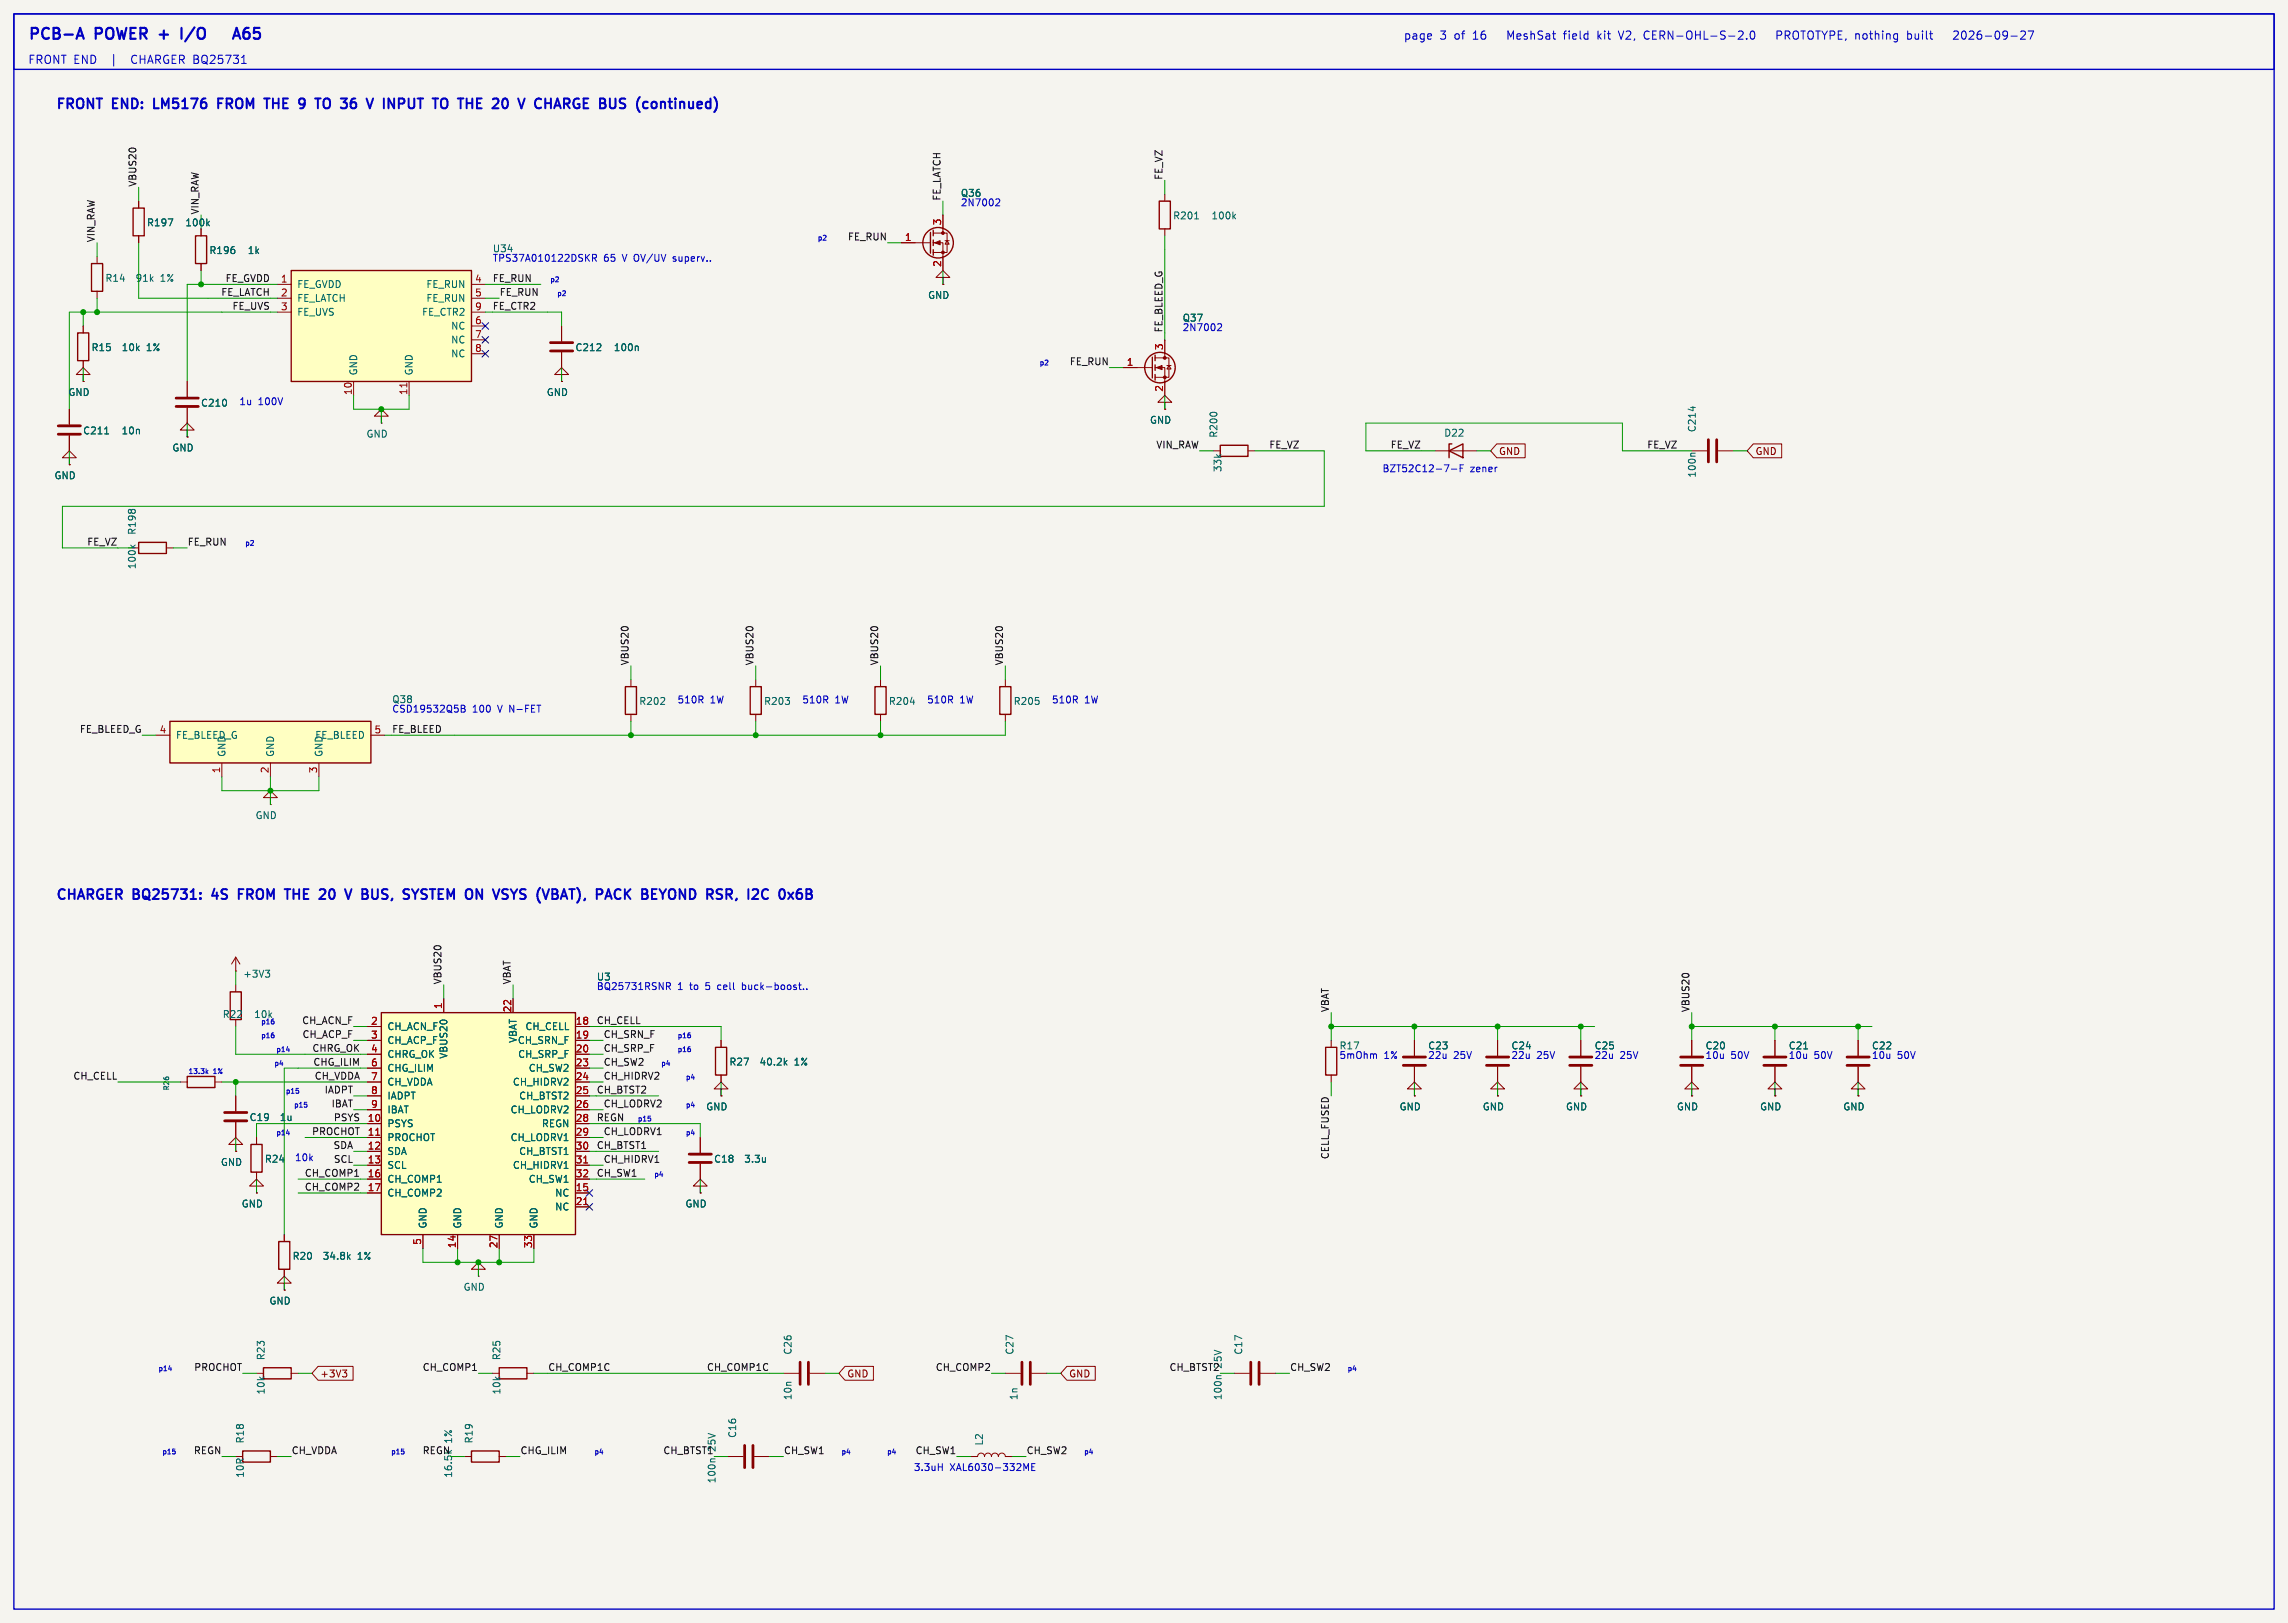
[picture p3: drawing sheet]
<svg xmlns="http://www.w3.org/2000/svg" width="419mm" height="297mm" viewBox="0 0 419 297" stroke-linecap="round" stroke-linejoin="round" font-family="sans-serif">
<defs><g id="words">
<g font-size="2.8" fill="#0000c2">
<text x="5.1" y="7.4">PCB-A</text>
<text x="17.6" y="7.4">POWER</text>
<text x="30.1" y="7.4">+</text>
<text x="34.9" y="7.4">I/O</text>
<text x="47" y="7.4">A65</text>
</g>
<g font-size="2.5" fill="#0000c2">
<text x="10.2" y="20.1">FRONT</text>
<text x="20.7" y="20.1">END:</text>
<text x="29" y="20.1">LM5176</text>
<text x="41.5" y="20.1">FROM</text>
<text x="50.8" y="20.1">THE</text>
<text x="57.8" y="20.1">9</text>
<text x="61.6" y="20.1">TO</text>
<text x="67" y="20.1">36</text>
<text x="72.5" y="20.1">V</text>
<text x="76.1" y="20.1">INPUT</text>
<text x="86" y="20.1">TO</text>
<text x="91.4" y="20.1">THE</text>
<text x="98.3" y="20.1">20</text>
<text x="103.9" y="20.1">V</text>
<text x="107.5" y="20.1">CHARGE BUS</text>
<text x="127.5" y="20.1">(continued)</text>
<text x="10.2" y="164.9">CHARGER BQ25731:</text>
<text x="39.7" y="164.9">4S</text>
<text x="45.2" y="164.9">FROM</text>
<text x="54.6" y="164.9">THE</text>
<text x="61.6" y="164.9">20</text>
<text x="67.1" y="164.9">V</text>
<text x="70.7" y="164.9">BUS,</text>
<text x="79.1" y="164.9">SYSTEM</text>
<text x="91.2" y="164.9">ON</text>
<text x="97.1" y="164.9">VSYS</text>
<text x="105.7" y="164.9">(VBAT),</text>
<text x="117.3" y="164.9">PACK</text>
<text x="126.3" y="164.9">BEYOND</text>
<text x="139" y="164.9">RSR,</text>
<text x="147.2" y="164.9">I2C</text>
</g>
<g font-size="2.1" fill="#0000c2">
<text x="5.1" y="11.8">FRONT END</text>
<text x="20.5" y="11.8">|</text>
<text x="24.5" y="11.8">CHARGER BQ25731</text>
<text x="257" y="7.4">page</text>
<text x="263.7" y="7.4">3</text>
<text x="266.4" y="7.4">of</text>
<text x="270" y="7.4">16</text>
<text x="276.7" y="7.4">MeshSat</text>
<text x="287.2" y="7.4">field</text>
<text x="293.5" y="7.4">kit</text>
<text x="297.6" y="7.4">V2,</text>
<text x="302.3" y="7.4">CERN-OHL-S-2.0</text>
<text x="327.1" y="7.4">PROTOTYPE, nothing</text>
<text x="351.3" y="7.4">built</text>
<text x="360.3" y="7.4">2026-09-27</text>
</g>
<g font-size="1.8" fill="#0f0f0f">
<text x="25.1" y="34.3" transform="rotate(-90 25.1 34.3)">VBUS20</text>
<text x="213" y="33" transform="rotate(-90 213 33)">FE_VZ</text>
<text x="36.5" y="39.4" transform="rotate(-90 36.5 39.4)">VIN_RAW</text>
<text x="172.4" y="36.8" transform="rotate(-90 172.4 36.8)">FE_LATCH</text>
<text x="17.4" y="44.5" transform="rotate(-90 17.4 44.5)">VIN_RAW</text>
<text x="155.2" y="44.1">FE_RUN</text>
<text x="41.2" y="51.7">FE_GVDD</text>
<text x="90.2" y="51.7">FE_RUN</text>
<text x="40.4" y="54.3">FE_LATCH</text>
<text x="42.5" y="56.8">FE_UVS</text>
<text x="90.2" y="56.8">FE_CTR2</text>
<text x="91.4" y="54.3">FE_RUN</text>
<text x="213" y="61" transform="rotate(-90 213 61)">FE_BLEED_G</text>
<text x="195.9" y="67">FE_RUN</text>
<text x="211.7" y="82.2">VIN_RAW</text>
<text x="232.4" y="82.2">FE_VZ</text>
<text x="254.6" y="82.2">FE_VZ</text>
<text x="301.6" y="82.2">FE_VZ</text>
<text x="15.9" y="100">FE_VZ</text>
<text x="34.3" y="100">FE_RUN</text>
<text x="115.2" y="121.9" transform="rotate(-90 115.2 121.9)">VBUS20</text>
<text x="138.1" y="121.9" transform="rotate(-90 138.1 121.9)">VBUS20</text>
<text x="160.9" y="121.9" transform="rotate(-90 160.9 121.9)">VBUS20</text>
<text x="183.8" y="121.9" transform="rotate(-90 183.8 121.9)">VBUS20</text>
<text x="14.5" y="134.3">FE_BLEED_G</text>
<text x="71.7" y="134.3">FE_BLEED</text>
<text x="80.9" y="180.3" transform="rotate(-90 80.9 180.3)">VBUS20</text>
<text x="93.6" y="180.3" transform="rotate(-90 93.6 180.3)">VBAT</text>
<text x="243.5" y="185.4" transform="rotate(-90 243.5 185.4)">VBAT</text>
<text x="309.5" y="185.4" transform="rotate(-90 309.5 185.4)">VBUS20</text>
<text x="55.3" y="187.6">CH_ACN_F</text>
<text x="55.3" y="190.2">CH_ACP_F</text>
<text x="109.2" y="187.6">CH_CELL</text>
<text x="110.5" y="190.2">CH_SRN_F</text>
<text x="13.3" y="197.8">CH_CELL</text>
<text x="57.1" y="192.7">CHRG_OK</text>
<text x="57.3" y="195.2">CHG_ILIM</text>
<text x="57.6" y="197.8">CH_VDDA</text>
<text x="110.5" y="192.7">CH_SRP_F</text>
<text x="110.5" y="195.2">CH_SW2</text>
<text x="110.5" y="197.8">CH_HIDRV2</text>
<text x="59.4" y="200.3">IADPT</text>
<text x="60.6" y="202.9">IBAT</text>
<text x="109.2" y="200.3">CH_BTST2</text>
<text x="110.5" y="202.9">CH_LODRV2</text>
<text x="57.1" y="207.9">PROCHOT</text>
<text x="61.1" y="205.4">PSYS</text>
<text x="109.2" y="205.4">REGN</text>
<text x="110.5" y="207.9">CH_LODRV1</text>
<text x="55.7" y="215.6">CH_COMP1</text>
<text x="61" y="210.5">SDA</text>
<text x="61.1" y="213">SCL</text>
<text x="109.2" y="210.5">CH_BTST1</text>
<text x="109.2" y="215.6">CH_SW1</text>
<text x="110.5" y="213">CH_HIDRV1</text>
<text x="243.5" y="212.4" transform="rotate(-90 243.5 212.4)">CELL_FUSED</text>
<text x="55.7" y="218.1">CH_COMP2</text>
<text x="35.5" y="251.1">PROCHOT</text>
<text x="77.3" y="251.1">CH_COMP1</text>
<text x="100.3" y="251.1">CH_COMP1C</text>
<text x="129.4" y="251.1">CH_COMP1C</text>
<text x="171.3" y="251.1">CH_COMP2</text>
<text x="214.1" y="251.1">CH_BTST2</text>
<text x="224" y="250.5" transform="rotate(-90 224 250.5)">25V</text>
<text x="236.2" y="251.1">CH_SW2</text>
<text x="35.4" y="266.4">REGN</text>
<text x="53.3" y="266.4">CH_VDDA</text>
<text x="77.3" y="266.4">REGN</text>
<text x="95.2" y="266.4">CHG_ILIM</text>
<text x="121.4" y="266.4">CH_BTST1</text>
<text x="131.3" y="265.8" transform="rotate(-90 131.3 265.8)">25V</text>
<text x="143.5" y="266.4">CH_SW1</text>
<text x="167.6" y="266.4">CH_SW1</text>
<text x="188" y="266.4">CH_SW2</text>
</g>
<g font-size="1.8" fill="#006464">
<text x="26.8" y="41.6">R197</text>
<text x="33.8" y="41.6">100k</text>
<text x="175.9" y="36.2">Q36</text>
<text x="214.8" y="40.4">R201</text>
<text x="221.8" y="40.4">100k</text>
<text x="38.3" y="46.7">R196</text>
<text x="45.3" y="46.7">1k</text>
<text x="19.2" y="51.8">R14</text>
<text x="24.7" y="51.8">91k</text>
<text x="29.3" y="51.8">1%</text>
<text x="54.4" y="52.9">FE_GVDD</text>
<text x="78" y="52.9">FE_RUN</text>
<text x="54.4" y="55.5">FE_LATCH</text>
<text x="54.4" y="58">FE_UVS</text>
<text x="77.2" y="58">FE_CTR2</text>
<text x="78" y="55.5">FE_RUN</text>
<text x="169.9" y="54.9">GND</text>
<text x="216.5" y="59.1">Q37</text>
<text x="16.7" y="64.5">R15</text>
<text x="22.2" y="64.5">10k</text>
<text x="26.8" y="64.5">1%</text>
<text x="82.5" y="60.6">NC</text>
<text x="82.5" y="63.1">NC</text>
<text x="82.5" y="65.6">NC</text>
<text x="105.3" y="64.5">C212</text>
<text x="112.3" y="64.5">100n</text>
<text x="65.6" y="68.8" transform="rotate(-90 65.6 68.8)">GND</text>
<text x="75.8" y="68.8" transform="rotate(-90 75.8 68.8)">GND</text>
<text x="12.4" y="72.7">GND</text>
<text x="36.7" y="74.7">C210</text>
<text x="100.1" y="72.7">GND</text>
<text x="210.5" y="77.8">GND</text>
<text x="15.1" y="79.7">C211</text>
<text x="22.2" y="79.7">10n</text>
<text x="31.5" y="82.9">GND</text>
<text x="67" y="80.3">GND</text>
<text x="223.2" y="80.3" transform="rotate(-90 223.2 80.3)">R200</text>
<text x="264.4" y="80.1">D22</text>
<text x="310.8" y="79.2" transform="rotate(-90 310.8 79.2)">C214</text>
<text x="9.9" y="87.9">GND</text>
<text x="223.9" y="86.5" transform="rotate(-90 223.9 86.5)">33k</text>
<text x="310.8" y="87.6" transform="rotate(-90 310.8 87.6)">100n</text>
<text x="25.1" y="98" transform="rotate(-90 25.1 98)">R198</text>
<text x="25.1" y="104.3" transform="rotate(-90 25.1 104.3)">100k</text>
<text x="117" y="129.3">R202</text>
<text x="139.9" y="129.3">R203</text>
<text x="162.7" y="129.3">R204</text>
<text x="185.6" y="129.3">R205</text>
<text x="32.1" y="135.5">FE_BLEED_G</text>
<text x="57.6" y="135.5">FE_BLEED</text>
<text x="41.5" y="138.7" transform="rotate(-90 41.5 138.7)">GND</text>
<text x="50.4" y="138.7" transform="rotate(-90 50.4 138.7)">GND</text>
<text x="59.3" y="138.7" transform="rotate(-90 59.3 138.7)">GND</text>
<text x="46.7" y="150.2">GND</text>
<text x="44.5" y="179.2">+3V3</text>
<text x="109.2" y="179.7">U3</text>
<text x="40.7" y="186.6">R22</text>
<text x="46.5" y="186.6">10k</text>
<text x="70.9" y="188.8">CH_ACN_F</text>
<text x="70.9" y="191.4">CH_ACP_F</text>
<text x="94.8" y="191.4">CH_SRN_F</text>
<text x="94.8" y="191.1" transform="rotate(-90 94.8 191.1)">VBAT</text>
<text x="96.1" y="188.8">CH_CELL</text>
<text x="70.9" y="193.9">CHRG_OK</text>
<text x="70.9" y="196.4">CHG_ILIM</text>
<text x="82.1" y="194" transform="rotate(-90 82.1 194)">VBUS20</text>
<text x="94.8" y="193.9">CH_SRP_F</text>
<text x="96.8" y="196.4">CH_SW2</text>
<text x="133.5" y="195.3">R27</text>
<text x="139" y="195.3">40.2k</text>
<text x="145.5" y="195.3">1%</text>
<text x="261.5" y="192.3">C23</text>
<text x="276.8" y="192.3">C24</text>
<text x="292" y="192.3">C25</text>
<text x="312.3" y="192.3">C20</text>
<text x="327.6" y="192.3">C21</text>
<text x="342.8" y="192.3">C22</text>
<text x="70.9" y="199">CH_VDDA</text>
<text x="70.9" y="201.5">IADPT</text>
<text x="93.8" y="199">CH_HIDRV2</text>
<text x="95" y="201.5">CH_BTST2</text>
<text x="129.3" y="203.5">GND</text>
<text x="256.3" y="203.5">GND</text>
<text x="271.5" y="203.5">GND</text>
<text x="286.7" y="203.5">GND</text>
<text x="307.1" y="203.5">GND</text>
<text x="322.3" y="203.5">GND</text>
<text x="337.5" y="203.5">GND</text>
<text x="45.6" y="205.5">C19</text>
<text x="51.1" y="205.5">1u</text>
<text x="70.9" y="204.1">IBAT</text>
<text x="70.9" y="206.6">PSYS</text>
<text x="70.9" y="209.1">PROCHOT</text>
<text x="93.4" y="204.1">CH_LODRV2</text>
<text x="93.4" y="209.1">CH_LODRV1</text>
<text x="99.2" y="206.6">REGN</text>
<text x="40.4" y="213.7">GND</text>
<text x="48.4" y="213.1">R24</text>
<text x="70.9" y="211.7">SDA</text>
<text x="70.9" y="214.2">SCL</text>
<text x="93.8" y="214.2">CH_HIDRV1</text>
<text x="95" y="211.7">CH_BTST1</text>
<text x="130.7" y="213.1">C18</text>
<text x="136.2" y="213.1">3.3u</text>
<text x="44.2" y="221.3">GND</text>
<text x="70.9" y="216.8">CH_COMP1</text>
<text x="70.9" y="219.3">CH_COMP2</text>
<text x="96.8" y="216.8">CH_SW1</text>
<text x="101.6" y="219.3">NC</text>
<text x="101.6" y="221.8">NC</text>
<text x="125.5" y="221.3">GND</text>
<text x="78.3" y="225" transform="rotate(-90 78.3 225)">GND</text>
<text x="84.7" y="225" transform="rotate(-90 84.7 225)">GND</text>
<text x="92.3" y="225" transform="rotate(-90 92.3 225)">GND</text>
<text x="98.7" y="225" transform="rotate(-90 98.7 225)">GND</text>
<text x="53.5" y="230.9">R20</text>
<text x="59" y="230.9">34.8k</text>
<text x="65.5" y="230.9">1%</text>
<text x="49.3" y="239.1">GND</text>
<text x="84.8" y="236.5">GND</text>
<text x="48.7" y="249.2" transform="rotate(-90 48.7 249.2)">R23</text>
<text x="91.9" y="249.2" transform="rotate(-90 91.9 249.2)">R25</text>
<text x="145.2" y="248.2" transform="rotate(-90 145.2 248.2)">C26</text>
<text x="185.8" y="248.2" transform="rotate(-90 185.8 248.2)">C27</text>
<text x="227.7" y="248.2" transform="rotate(-90 227.7 248.2)">C17</text>
<text x="48.7" y="255.5" transform="rotate(-90 48.7 255.5)">10k</text>
<text x="91.9" y="255.5" transform="rotate(-90 91.9 255.5)">10k</text>
<text x="145.2" y="256.5" transform="rotate(-90 145.2 256.5)">10n</text>
<text x="186.6" y="256.5" transform="rotate(-90 186.6 256.5)">1n</text>
<text x="224" y="256.5" transform="rotate(-90 224 256.5)">100n</text>
<text x="135" y="263.4" transform="rotate(-90 135 263.4)">C16</text>
<text x="44.9" y="264.4" transform="rotate(-90 44.9 264.4)">R18</text>
<text x="83" y="264.3" transform="rotate(-90 83 264.3)">1%</text>
<text x="86.8" y="264.4" transform="rotate(-90 86.8 264.4)">R19</text>
<text x="180.2" y="264.8" transform="rotate(-90 180.2 264.8)">L2</text>
<text x="44.9" y="270.7" transform="rotate(-90 44.9 270.7)">10R</text>
<text x="83" y="270.7" transform="rotate(-90 83 270.7)">16.5k</text>
<text x="131.3" y="271.7" transform="rotate(-90 131.3 271.7)">100n</text>
</g>
<g font-size="1.8" fill="#a90000">
<text x="172.5" y="41.3" transform="rotate(-90 172.5 41.3)">3</text>
<text x="165.7" y="44.2">1</text>
<text x="51.4" y="51.8">1</text>
<text x="86.9" y="51.8">4</text>
<text x="172.5" y="49" transform="rotate(-90 172.5 49)">2</text>
<text x="51.4" y="54.4">2</text>
<text x="51.4" y="56.9">3</text>
<text x="86.9" y="54.4">5</text>
<text x="86.9" y="56.9">9</text>
<text x="86.9" y="59.4">6</text>
<text x="86.9" y="62">7</text>
<text x="86.9" y="64.5">8</text>
<text x="213.1" y="64.2" transform="rotate(-90 213.1 64.2)">3</text>
<text x="206.3" y="67.1">1</text>
<text x="213.1" y="71.8" transform="rotate(-90 213.1 71.8)">2</text>
<text x="64.5" y="72.4" transform="rotate(-90 64.5 72.4)">10</text>
<text x="74.7" y="72.4" transform="rotate(-90 74.7 72.4)">11</text>
<text x="29.1" y="134.4">4</text>
<text x="68.5" y="134.4">5</text>
<text x="40.4" y="141.7" transform="rotate(-90 40.4 141.7)">1</text>
<text x="49.3" y="141.7" transform="rotate(-90 49.3 141.7)">2</text>
<text x="58.2" y="141.7" transform="rotate(-90 58.2 141.7)">3</text>
<text x="81" y="184.9" transform="rotate(-90 81 184.9)">1</text>
<text x="93.7" y="185.5" transform="rotate(-90 93.7 185.5)">22</text>
<text x="67.9" y="187.7">2</text>
<text x="67.9" y="190.2">3</text>
<text x="105.4" y="187.7">18</text>
<text x="105.4" y="190.2">19</text>
<text x="67.9" y="192.8">4</text>
<text x="67.9" y="195.3">6</text>
<text x="67.9" y="197.9">7</text>
<text x="105.4" y="192.8">20</text>
<text x="105.4" y="195.3">23</text>
<text x="105.4" y="197.9">24</text>
<text x="67.9" y="200.4">8</text>
<text x="67.9" y="202.9">9</text>
<text x="105.4" y="200.4">25</text>
<text x="105.4" y="202.9">26</text>
<text x="67.3" y="205.5">10</text>
<text x="67.3" y="208">11</text>
<text x="105.4" y="205.5">28</text>
<text x="105.4" y="208">29</text>
<text x="67.3" y="210.6">12</text>
<text x="67.3" y="213.1">13</text>
<text x="67.3" y="215.6">16</text>
<text x="105.4" y="210.6">30</text>
<text x="105.4" y="213.1">31</text>
<text x="105.4" y="215.6">32</text>
<text x="67.3" y="218.2">17</text>
<text x="105.4" y="218.2">15</text>
<text x="105.4" y="220.7">21</text>
<text x="77.2" y="228" transform="rotate(-90 77.2 228)">5</text>
<text x="83.6" y="228.6" transform="rotate(-90 83.6 228.6)">14</text>
<text x="91.2" y="228.6" transform="rotate(-90 91.2 228.6)">27</text>
<text x="97.5" y="228.6" transform="rotate(-90 97.5 228.6)">33</text>
</g>
<g font-size="1.8" fill="#0000c2">
<text x="175.9" y="37.9">2N7002</text>
<text x="90.2" y="46.4">U34</text>
<text x="90.2" y="48">TPS37A010122DSKR</text>
<text x="110.6" y="48">65</text>
<text x="114.2" y="48">V OV/UV</text>
<text x="123.8" y="48">superv..</text>
<text x="216.5" y="60.7">2N7002</text>
<text x="43.7" y="74.3">1u</text>
<text x="47.3" y="74.3">100V</text>
<text x="253.1" y="86.6">BZT52C12-7-F</text>
<text x="269.3" y="86.6">zener</text>
<text x="71.7" y="130.6">CSD19532Q5B</text>
<text x="71.8" y="128.9">Q38</text>
<text x="86.5" y="130.6">100</text>
<text x="91.3" y="130.6">V N-FET</text>
<text x="124" y="128.9">510R</text>
<text x="130.1" y="128.9">1W</text>
<text x="146.9" y="128.9">510R</text>
<text x="152.9" y="128.9">1W</text>
<text x="169.7" y="128.9">510R</text>
<text x="175.8" y="128.9">1W</text>
<text x="192.6" y="128.9">510R</text>
<text x="198.7" y="128.9">1W</text>
<text x="109.2" y="181.4">BQ25731RSNR</text>
<text x="124.1" y="181.4">1</text>
<text x="126.5" y="181.4">to</text>
<text x="129.5" y="181.4">5</text>
<text x="131.9" y="181.4">cell</text>
<text x="136.6" y="181.4">buck-boost..</text>
<text x="245.3" y="194">5mOhm</text>
<text x="245.3" y="192.3">R17</text>
<text x="253.5" y="194">1%</text>
<text x="261.5" y="194">22u</text>
<text x="266.2" y="194">25V</text>
<text x="276.7" y="194">22u</text>
<text x="281.5" y="194">25V</text>
<text x="292" y="194">22u</text>
<text x="296.7" y="194">25V</text>
<text x="312.3" y="194">10u</text>
<text x="317" y="194">50V</text>
<text x="327.5" y="194">10u</text>
<text x="332.3" y="194">50V</text>
<text x="342.8" y="194">10u</text>
<text x="347.5" y="194">50V</text>
<text x="53.9" y="212.7">10k</text>
<text x="167.3" y="269.4">3.3uH</text>
<text x="174" y="269.4">XAL6030-332ME</text>
</g>
<g font-size="1.8" fill="#840000">
<text x="274.5" y="83.5">GND</text>
<text x="321.5" y="83.5">GND</text>
<text x="58.6" y="252.4">+3V3</text>
<text x="155.1" y="252.4">GND</text>
<text x="195.7" y="252.4">GND</text>
</g>
<g font-size="1.3" fill="#0000c2">
<text x="149.7" y="44.1">p2</text>
<text x="100.7" y="51.7">p2</text>
<text x="102" y="54.3">p2</text>
<text x="190.3" y="67">p2</text>
<text x="44.8" y="100">p2</text>
<text x="47.7" y="187.6">p16</text>
<text x="47.7" y="190.2">p16</text>
<text x="124" y="190.2">p16</text>
<text x="34.4" y="196.7">13.3k</text>
<text x="39.1" y="196.7">1%</text>
<text x="50.2" y="195.2">p4</text>
<text x="50.5" y="192.7">p14</text>
<text x="121" y="195.2">p4</text>
<text x="124" y="192.7">p16</text>
<text x="125.5" y="197.8">p4</text>
<text x="52.3" y="200.3">p15</text>
<text x="53.8" y="202.9">p15</text>
<text x="125.5" y="202.9">p4</text>
<text x="50.5" y="207.9">p14</text>
<text x="116.7" y="205.4">p15</text>
<text x="125.5" y="207.9">p4</text>
<text x="119.8" y="215.6">p4</text>
<text x="28.9" y="251.1">p14</text>
<text x="246.8" y="251.1">p4</text>
<text x="29.6" y="266.4">p15</text>
<text x="71.6" y="266.4">p15</text>
<text x="108.8" y="266.4">p4</text>
<text x="154" y="266.4">p4</text>
<text x="162.4" y="266.4">p4</text>
<text x="198.5" y="266.4">p4</text>
</g>
<text font-size="1.3" fill="#006464" x="31.2" y="199.8" transform="rotate(-90 31.2 199.8)">R26</text>
</g></defs>
<path d="M-.1 0h419.2v297.2h-419.2z" fill="#f5f4ef" stroke="#f5f4ef" stroke-width=".18"/>
<g fill="none" stroke="#840000" stroke-width=".25">
<path d="M212.3 36.8h2.1v5.1h-2.1zM170.4 42.5v3.9M170.9 42.2v1M170.9 43.9v1.1M170.9 45.7v1M211.1 65.4v3.8M211.6 65v1M211.6 66.8v1M211.6 68.6v1M223.5 81.5h5.1v2.1h-5.1zM265.4 82.6l2.6-1.3v2.5zM265.9 81.3h-.5v2.5"/>
<path d="M137.4 125.7h2v5.1h-2zM160.3 125.7h2v5.1h-2zM183.1 125.7h2.1v5.1h-2.1zM42.2 181.6h2v5.1h-2zM242.8 191.8h2.1v5.1h-2.1zM51.1 227.3h2v5.1h-2zM48.3 250.4h5v2.1h-5zM91.4 250.4h5.1v2.1h-5.1zM44.4 265.7h5.1v2h-5.1zM86.4 265.7h5v2h-5z"/>
<circle cx="171.8" cy="44.4" r="2.79"/>
<circle cx="212.5" cy="67.3" r="2.79"/>
</g>
<g fill="none" stroke="#840000" stroke-width=".18">
<path d="M172.7 39.4v3.3M213.4 35.6v1.2M102.9 59.7v2.8M165.1 44.5h5.3M170.9 42.7h2.6v3.5h-2.6M170.9 44.5h1.8v5M172.7 50.8h1.3l-1.3-1.3-1.3 1.3h1.3v1.3M172.7 52.1h.1M173.1 44.1h.8M173.5 44.1l.4 .6h-.8zM213.4 41.9v1.3M69.8 76.2h1.3l-1.3-1.3-1.2 1.3h1.2v1.3"/>
<path d="M69.8 77.5h.1M102.9 68.6h1.2l-1.2-1.3-1.3 1.3h1.3v1.3M102.9 69.9h.1M102.9 64.5v2.8M205.7 67.3h5.4M211.6 65.5h2.5v3.6h-2.5M211.6 67.3h1.8v5.1M213.4 73.7h1.2l-1.2-1.3-1.3 1.3h1.3v1.2M213.4 74.9h.1M213.4 62.2v3.3M213.7 66.9h.8M214.1 66.9l.4 .7h-.8z"/>
<path d="M222.2 82.6h1.3M228.6 82.6h1.3M262.9 82.6h7.6M309.9 82.6h2.8M314.7 82.6h2.8M138.4 124.5v1.2M138.4 130.8v1.3M161.3 124.5v1.2M161.3 130.8v1.3M184.1 124.5v1.2M184.1 130.8v1.3M43.2 177.8h.1"/>
<path d="M43.2 175.3v2.5M43.2 175.3l-.8 1.2M43.2 175.3l.7 1.2M43.2 180.3v1.3M43.2 186.7v1.3M132.1 199.4h1.2l-1.2-1.3-1.3 1.3h1.3v1.3M243.8 190.5v1.3M243.8 196.9v1.2M259.1 199.4h1.2l-1.2-1.3-1.3 1.3h1.3v1.3M259.1 190.5v2.8M259.1 195.3v2.8M274.3 199.4h1.3l-1.3-1.3-1.3 1.3h1.3v1.3"/>
<path d="M274.3 190.5v2.8M274.3 195.3v2.8M289.6 199.4h1.2l-1.2-1.3-1.3 1.3h1.3v1.3M289.6 190.5v2.8M289.6 195.3v2.8M309.9 199.4h1.2l-1.2-1.3-1.3 1.3h1.3v1.3M309.9 190.5v2.8M309.9 195.3v2.8M325.1 199.4h1.3l-1.3-1.3-1.3 1.3h1.3v1.3M325.1 190.5v2.8M325.1 195.3v2.8M340.4 199.4h1.2l-1.2-1.3-1.3 1.3h1.3v1.3"/>
<path d="M340.4 190.5v2.8M340.4 195.3v2.8M43.2 209.6h1.2l-1.2-1.3-1.3 1.3h1.3v1.2M43.2 210.8h.1M47 217.2h1.3l-1.3-1.3-1.3 1.3h1.3v1.2M47 218.4h.1M128.3 217.2h1.2l-1.2-1.3-1.3 1.3h1.3v1.2M128.3 218.4h.1M128.3 208.3v2.8M128.3 213.1v2.8M132.1 200.7h.1M259.1 200.7h.1"/>
<path d="M274.3 200.7h.1M289.6 200.7h.1M309.9 200.7h.1M325.1 200.7h.1M340.4 200.7h.1M52.1 235h1.2l-1.2-1.3-1.3 1.3h1.3v1.2M52.1 236.2h.1M52.1 226.1v1.2M52.1 232.4v1.3M87.6 232.4h1.3l-1.3-1.3-1.2 1.3h1.2v1.3M87.6 233.7h.1M47 251.5h1.3"/>
<path d="M53.3 251.5h1.3M90.2 251.5h1.2M96.5 251.5h1.3M143.5 251.5h2.8M148.3 251.5h2.8M184.1 251.5h2.8M189 251.5h2.8M226.1 251.5h2.8M230.9 251.5h2.8M43.2 266.7h1.2M49.5 266.7h1.3M85.1 266.7h1.3"/>
<path d="M91.4 266.7h1.3M133.3 266.7h2.8M138.2 266.7h2.8M177.8 266.7h1.3a.64 .64 0 0 1 .6-.6 .64 .64 0 0 1 .6 .6 .64 .64 0 0 1 .7-.6 .64 .64 0 0 1 .6 .6 .64 .64 0 0 1 .6-.6 .64 .64 0 0 1 .7 .6 .64 .64 0 0 1 .6-.6 .64 .64 0 0 1 .6 .6h1.3"/>
</g>
<g fill="none" stroke="#006464" stroke-width=".18">
<path d="M226 39.6l.3 .5M226.3 39.2l-.5 .5M218.8 40.1h.7M116.7 63.4l.2 .1v.7M310.1 74.4v.8M310.5 83h-.6l-.2 .2M166.8 128.6h.7M48.6 177.7h.8l-.4 .4M49.2 178.1l.2 .3v.3l-.2 .2M330.4 192.1h.7M140.2 212v.8M140.2 212.7h-.1"/>
<path d="M63.8 230.1l.3 .5M64.1 229.7l-.4 .5M223 251.9l-.2 .2M131 267.1h-.7l-.2 .2"/>
</g>
<g fill="#840000" stroke="#840000" stroke-width=".18">
<path d="M171.2 44.5l1-.4v.7z"/>
<path d="M211.8 67.3l1.1-.4v.8z"/>
<circle cx="172.7" cy="42.7" r=".25"/>
<circle cx="172.7" cy="46.2" r=".25"/>
<circle cx="213.4" cy="65.5" r=".25"/>
<circle cx="213.4" cy="69.1" r=".25"/>
</g>
<g fill="none" stroke="#840000" stroke-width=".51">
<path d="M100.8 62.7h4.1M100.8 64.3h4.1M312.9 80.5v4.1M314.5 80.5v4.1M257 193.5h4.1M257 195.1h4.1M272.3 193.5h4.1M272.3 195.1h4.1M287.5 193.5h4.1M287.5 195.1h4.1M307.8 193.5h4.1M307.8 195.1h4.1"/>
<path d="M323.1 193.5h4.1M323.1 195.1h4.1M338.3 193.5h4.1M338.3 195.1h4.1M126.2 211.3h4.1M126.2 212.9h4.1M146.6 249.4v4.1M148.1 249.4v4.1M187.2 249.4v4.1M188.7 249.4v4.1M229.1 249.4v4.1M230.6 249.4v4.1"/>
<path d="M136.4 264.7v4M137.9 264.7v4"/>
</g>
<path d="M53.3 49.5h33.1v20.4h-33.1z" fill="#ffffc2"/>
<path d="M53.3 49.5h33.1v20.4h-33.1zM114.6 125.7h2v5.1h-2z" fill="none" stroke="#840000" stroke-width=".25"/>
<g fill="none" stroke="#840000" stroke-width=".18">
<path d="M50.8 52.1h2.5M50.8 54.6h2.5M50.8 57.2h2.5M86.4 52.1h2.5M86.4 54.6h2.5M86.4 57.2h2.5M86.4 59.7h2.5M34.3 69.9v2.7M34.3 74.7v2.8M64.8 69.9v2.5M74.9 69.9v2.5M86.4 62.2h2.5"/>
<path d="M86.4 64.8h2.5M115.6 124.5v1.2M115.6 130.8v1.3M49.5 146.1h1.3l-1.3-1.3-1.2 1.3h1.2v1.2M49.5 147.3h.1"/>
</g>
<path d="M74.5 70.2v.7" fill="none" stroke="#a90000" stroke-width=".18"/>
<path d="M32.3 72.9h4M32.3 74.4h4" fill="none" stroke="#840000" stroke-width=".51"/>
<path d="M31.1 132.1h36.8v7.6h-36.8z" fill="#ffffc2"/>
<path d="M31.1 132.1h36.8v7.6h-36.8zM34.3 197.1h5.1v2h-5.1zM46 209.6h2v5h-2z" fill="none" stroke="#840000" stroke-width=".25"/>
<g fill="none" stroke="#840000" stroke-width=".18">
<path d="M12.7 83.8h1.3l-1.3-1.2-1.3 1.2h1.3v1.3M12.7 85.1h.1M28.6 134.6h2.5M40.6 139.7v2.5M49.5 139.7v2.5M58.4 139.7v2.5M67.9 134.6h2.6M33 198.1h1.3M39.4 198.1h1.2M43.2 200.7v2.8M43.2 205.5v2.8M47 208.3v1.3"/>
<path d="M47 214.6v1.3"/>
</g>
<path d="M41.1 203.7h4.1M41.1 205.2h4.1" fill="none" stroke="#840000" stroke-width=".51"/>
<path d="M69.8 185.4h35.6v40.7h-35.6z" fill="#ffffc2"/>
<path d="M24.4 38.1h2v5.1h-2zM16.8 48.3h2v5h-2zM35.8 43.2h2v5.1h-2zM14.2 61h2.1v5h-2.1zM25.4 99.3h5.1v2h-5.1zM69.8 185.4h35.6v40.7h-35.6zM131.1 191.8h2v5.1h-2z" fill="none" stroke="#840000" stroke-width=".25"/>
<g fill="none" stroke="#840000" stroke-width=".18">
<path d="M25.4 36.8v1.3M172.7 39.4v2.5M15.2 59.7v1.3M17.8 47v1.3M17.8 53.3v1.3M25.4 43.2v1.3M36.8 41.9v1.3M36.8 48.3v1.2M102.9 59.7v2.8M165.1 44.5h2.5M172.7 52.1h.1M172.7 47v2.5"/>
<path d="M12.7 74.9v2.8M12.7 79.8v2.8M15.2 68.6h1.3l-1.3-1.3-1.2 1.3h1.2v1.3M15.2 69.9h.1M15.2 66v1.3M34.3 78.7h1.3l-1.3-1.2-1.3 1.2h1.3v1.3M34.3 69.9v2.7M34.3 74.7v2.8M102.9 69.9h.1M102.9 64.5v2.8M205.7 67.3h2.6M213.4 74.9h.1"/>
<path d="M213.4 62.2v2.6M213.4 69.9v2.5M12.7 85.1h.1M34.3 80h.1M274.2 81.3h5.2v2.5h-5.2l-1.2-1.2zM321.2 81.3h5.2v2.5h-5.2l-1.2-1.2zM30.5 100.3h1.2M67.3 188h2.5M67.3 190.5h2.5M67.3 193h2.5M67.3 195.6h2.5M67.3 198.1h2.5"/>
<path d="M81.3 182.9v2.5M94 182.9v2.5M105.4 188h2.5M105.4 190.5h2.5M105.4 193h2.5M105.4 195.6h2.5M105.4 198.1h2.5M132.1 190.5v1.3M132.1 196.9v1.2M259.1 190.5v2.8M259.1 195.3v2.8M274.3 190.5v2.8"/>
<path d="M274.3 195.3v2.8M289.6 190.5v2.8M289.6 195.3v2.8M309.9 190.5v2.8M309.9 195.3v2.8M325.1 190.5v2.8M325.1 195.3v2.8M340.4 190.5v2.8M340.4 195.3v2.8M43.2 210.8h.1M43.2 200.7v2.8M43.2 205.5v2.8"/>
<path d="M47 218.4h.1M47 208.3v1.3M47 214.6v1.3M67.3 200.7h2.5M67.3 203.2h2.5M67.3 205.7h2.5M67.3 208.3h2.5M67.3 210.8h2.5M67.3 213.4h2.5M67.3 215.9h2.5M67.3 218.4h2.5M105.4 200.7h2.5"/>
<path d="M105.4 203.2h2.5M105.4 205.7h2.5M105.4 208.3h2.5M105.4 210.8h2.5M105.4 213.4h2.5M105.4 215.9h2.5M105.4 218.4h2.5M128.3 218.4h.1M128.3 208.3v2.8M128.3 213.1v2.8M132.1 200.7h.1M259.1 200.7h.1"/>
<path d="M274.3 200.7h.1M289.6 200.7h.1M309.9 200.7h.1M325.1 200.7h.1M340.4 200.7h.1M52.1 236.2h.1M52.1 226.1v1.2M52.1 232.4v1.3M77.5 226.1v2.5M83.8 226.1v2.5M91.4 226.1v2.5M97.8 226.1v2.5"/>
<path d="M105.4 221h2.5M58.3 250.2h6.4v2.5h-6.4l-1.2-1.2zM62.7 250.9h.8l-.4 .4M63.3 251.3l.2 .3v.3l-.2 .2M154.8 250.2h5.2v2.5h-5.2l-1.1-1.2zM195.4 250.2h5.2v2.5h-5.2l-1.1-1.2z"/>
</g>
<path d="M68.8 207.9h.7M106.9 212.9h.7M106.9 220.6h.7" fill="none" stroke="#a90000" stroke-width=".18"/>
<g fill="none" stroke="#006464" stroke-width=".18">
<path d="M30.8 40.1h.8l-.5 1.3M38 40.9l.4 .5M38.4 40.5l-.5 .5M19.2 79.5h.7M116.7 63.4l.2 .1v.7M23.9 99.8l.5 .5M24.8 99.8l-.5 .4M143.8 194.5l.4 .5M144.2 194.2l-.5 .5M330.4 192.1h.7M140.2 212v.8M140.2 212.7h-.1"/>
<path d="M63.8 230.1l.3 .5M64.1 229.7l-.4 .5"/>
</g>
<path d="M10.7 78h4M10.7 79.5h4" fill="none" stroke="#840000" stroke-width=".51"/>
<g fill="none" stroke="#009600" stroke-width=".18">
<path d="M25.4 34.3v2.5M36.8 39.4v2.5M172.7 36.8v2.6M213.4 33v2.6M15.2 57.2v2.5M17.8 44.5v2.5M17.8 54.6v2.6M25.4 44.5v10.1h25.4M36.8 49.5v2.6M50.8 52.1h-16.5v17.8M50.8 57.2h-38.1v17.7M88.9 52.1h10.2"/>
<path d="M88.9 57.2h14v2.5M88.9 54.6h2.5M162.6 44.5h2.5M172.7 49.5v2.6M213.4 43.2v19M15.2 67.3v2.6M34.3 77.5v2.5M64.8 72.4v2.5h10.1v-2.5M69.8 74.9v2.6M102.9 67.3v2.6M203.2 67.3h2.5M213.4 72.4v2.5"/>
<path d="M12.7 82.6v2.5M219.7 82.6h2.5M229.9 82.6h12.7v10.1h-231.2v7.6h12.7M262.9 82.6h-12.7v-5.1h47v5.1h12.7M270.5 82.6h2.5M317.5 82.6h2.5M31.7 100.3h2.6M26 134.6h2.6M115.6 121.9v2.6M115.6 132.1v2.5M138.4 121.9v2.6M138.4 132.1v2.5"/>
<path d="M161.3 121.9v2.6M161.3 132.1v2.5M184.1 132.1v2.5h-113.6M184.1 121.9v2.6M40.6 142.2v2.6h17.8v-2.6M49.5 142.2v5.1M43.2 177.8v2.5M21.6 198.1h11.4M40.6 198.1h26.7M43.2 188v5h24.1M43.2 198.1v2.6M64.8 188h2.5"/>
<path d="M64.8 190.5h2.5M67.3 195.6h-15.2v30.5M81.3 180.3v2.6M94 180.3v2.6M107.9 188h24.2v2.5M107.9 195.6h2.6M107.9 198.1h2.6M107.9 190.5h2.6M107.9 193h2.6M132.1 198.1v2.6M243.8 188h48.3M243.8 185.4v5.1"/>
<path d="M243.8 198.1v2.6M259.1 188v2.5M259.1 198.1v2.6M274.3 188v2.5M274.3 198.1v2.6M289.6 188v2.5M289.6 198.1v2.6M309.9 188h33M309.9 185.4v5.1M309.9 198.1v2.6M325.1 188v2.5M325.1 198.1v2.6"/>
<path d="M340.4 188v2.5M340.4 198.1v2.6M43.2 208.3v2.5M47 215.9v2.5M54.6 215.9h12.7M54.6 218.4h12.7M55.9 208.3h11.4M64.8 213.4h2.5M64.8 210.8h2.5M64.8 200.7h2.5M64.8 203.2h2.5M67.3 205.7h-20.3v2.6"/>
<path d="M107.9 205.7h20.4v2.6M107.9 213.4h2.6M107.9 215.9h10.2M107.9 208.3h2.6M107.9 210.8h12.7M107.9 200.7h12.7M107.9 203.2h2.6M128.3 215.9v2.5M52.1 233.7v2.5M77.5 228.6v2.5h20.3v-2.5M83.8 228.6v2.5M87.6 231.1v2.6"/>
<path d="M91.4 228.6v2.5M44.4 251.5h2.6M54.6 251.5h2.5M87.6 251.5h2.6M97.8 251.5h45.7M151.1 251.5h2.6M181.6 251.5h2.5M191.8 251.5h2.5M223.5 251.5h2.6M233.7 251.5h2.5M40.6 266.7h2.6M50.8 266.7h2.5"/>
<path d="M82.5 266.7h2.6M92.7 266.7h2.5M130.8 266.7h2.5M141 266.7h2.5M175.3 266.7h2.5M185.4 266.7h2.6"/>
</g>
<path d="M88.3 59.1l1.2 1.2M89.5 59.1l-1.2 1.2M88.3 61.6l1.2 1.2M88.3 64.2l1.2 1.2M89.5 61.6l-1.2 1.2M89.5 64.2l-1.2 1.2M107.3 217.8l1.3 1.2M108.6 217.8l-1.3 1.2M107.3 220.4l1.3 1.2M108.6 220.4l-1.3 1.2" fill="none" stroke="#000084" stroke-width=".18"/>
<g fill="none" stroke="#0000c2" stroke-width=".18">
<path d="M286.4 6.2h.5M292.7 5.7v1.5M292.9 6.6l.4 .6M293.3 6.2l-.6 .5M296.4 5.7l.5 1.5M301.2 6.8l.2 .3 .4 .1M301.8 5.7h-.4l-.2 .3M319.9 7v.2M320.7 5.8l.2-.1a.8 .8 0 0 1 .6 .7 .8 .8 0 0 1-.6 .8l-.2-.2-.1-.4zM325.5 6.5l.7-.1 .2-.2-.1-.4-.2-.1h-.6v1.5M349.4 6.2h.5l.3 .3v.4l-.2 .2h-.6M349.4 5.7v1.5"/>
<path d="M357.9 5.8l.5-.1 .3 .1v.3l-.9 1.1h.9M359.7 5.7a.94 .94 0 0 0 0 1.5M371.5 5.7h1l-.6 1.5M182.6 36.4l.4 .1 .1 .3-.7 .9h.7M108.5 47.2h.6l.2-.2-.1-.3-.7-.1v1.2M108.8 47.2l.5 .6M223.2 59.3h.4l.2 .3-.8 .9h.8M265.9 85.9h.9M267.5 85.7h.4M268.1 85.1h-.6v1.3M84.5 129.1h.4l.3 .3-.3 .3 .3 .2v.3l-.2 .2h-.5zM84.5 129.7h.4"/>
<path d="M122.1 179.9h.5l.2 .3-.1 .3-.6 .1M136 179.9v1.3M37.8 196.2l.3 .4M38.1 196l-.3 .3M52.5 192.3h.5M122.4 180.6l.4 .6M136 181.1l.1 .1M136.1 180.3l-.1 .1M146.3 180.3h.5M146.6 181.2h.2M147.2 181.1v.1M147.8 181.1v.1"/>
<path d="M252 193l.1 .2v.6M52.5 207.5h.5M30.9 250.7h.5M171.9 268.6h.7M172.6 268v1.3M187.5 268l.5 .9 .4-.9v1.3M189 268.6h.4M189.6 268h-.6v1.3h.6"/>
</g>
<g fill="none" stroke="#0000c2" stroke-width=".36">
<path d="M28.2 18v1.8h.9M40 18.9h.6M40.8 18h-.8v1.8M50 18.9h1M50 18v1.8M59.7 18a.6 .6 0 0 1 .8 .6v.6a.6 .6 0 0 1-.8 .6M71.2 19.8v-1.8l1 1.8M74.9 19.7l.3 .1h.3M83.9 18h1M90.5 18l-.2 .2M91.2 18.8l-1 1h1.1M101.5 19.8l.6-1.8 .6 1.8"/>
<path d="M101.7 19.3h.8M126.2 18.6l.1 1.1h.6M36.7 164.4v.2M36.7 163.5v.2M39.3 162.7l-.4 1.3h1.1M43.7 163.7h.6M44.6 162.8h-.9v1.8M53.8 163.7h1M53.8 162.8v1.8M60.4 164.3l.1 .2 .4 .1M60.9 162.8l-.4 .1-.1 .3M70 164.5l.2 .1"/>
<path d="M70.1 162.9l-.1 .3 .1 .4M77.3 162.9h.9M77.3 163.6l.2 .1a.66 .66 0 0 1 .7 .4l-.2 .4-.6 .1M90.3 162.8l.6 1.8M95.6 162.8l.7 .1M95.6 163.7a.66 .66 0 0 1 .7 .4M96.3 164.3l-.4 .3h-.4M104.3 162.8h1M104.8 162.8v1.8M124.5 162.8l1 1.8v-1.8M138.5 162.8h-.4l-.2 .2M138.8 163.6l-1 1h1.1"/>
<path d="M146.6 163.5l-.5 .1-.2 .2M146.8 162.8a.71 .71 0 0 0-.9 .8l.1 .8 .3 .2h.3"/>
</g>
<path d="M14.2 6.5h1M14.7 5.1l.6 2M33.2 5.1v2M35.6 5l-1.7 2.6M42.7 7.1l.6-2 .7 2M42.9 6.5h.9M45.5 5.1a.79 .79 0 0 0-.9 .9v.7l.2 .3 .5 .1 .3-.2 .1-.7-.2-.2-.5-.1-.4 .3" fill="none" stroke="#0000c2" stroke-width=".4"/>
<path d="M2.5 2.5h414.1v292.1h-414.1zM2.5 2.5h414.1v10.2h-414.1z" fill="none" stroke="#0000c2" stroke-width=".25"/>
<g fill="#009600" stroke="#009600" stroke-width=".18">
<circle cx="17.8" cy="57.2" r=".46"/>
<circle cx="36.8" cy="52.1" r=".46"/>
<circle cx="15.2" cy="57.2" r=".46"/>
<circle cx="49.5" cy="144.8" r=".46"/>
<circle cx="138.4" cy="134.6" r=".46"/>
<circle cx="115.6" cy="134.6" r=".46"/>
<circle cx="69.8" cy="74.9" r=".46"/>
<circle cx="43.2" cy="198.1" r=".46"/>
<circle cx="309.9" cy="188" r=".46"/>
<circle cx="325.1" cy="188" r=".46"/>
<circle cx="161.3" cy="134.6" r=".46"/>
<circle cx="289.6" cy="188" r=".46"/>
<circle cx="340.4" cy="188" r=".46"/>
<circle cx="243.8" cy="188" r=".46"/>
<circle cx="259.1" cy="188" r=".46"/>
<circle cx="274.3" cy="188" r=".46"/>
<circle cx="83.8" cy="231.1" r=".46"/>
<circle cx="87.6" cy="231.1" r=".46"/>
<circle cx="91.4" cy="231.1" r=".46"/>
</g>
<use href="#words"/>
</svg>
